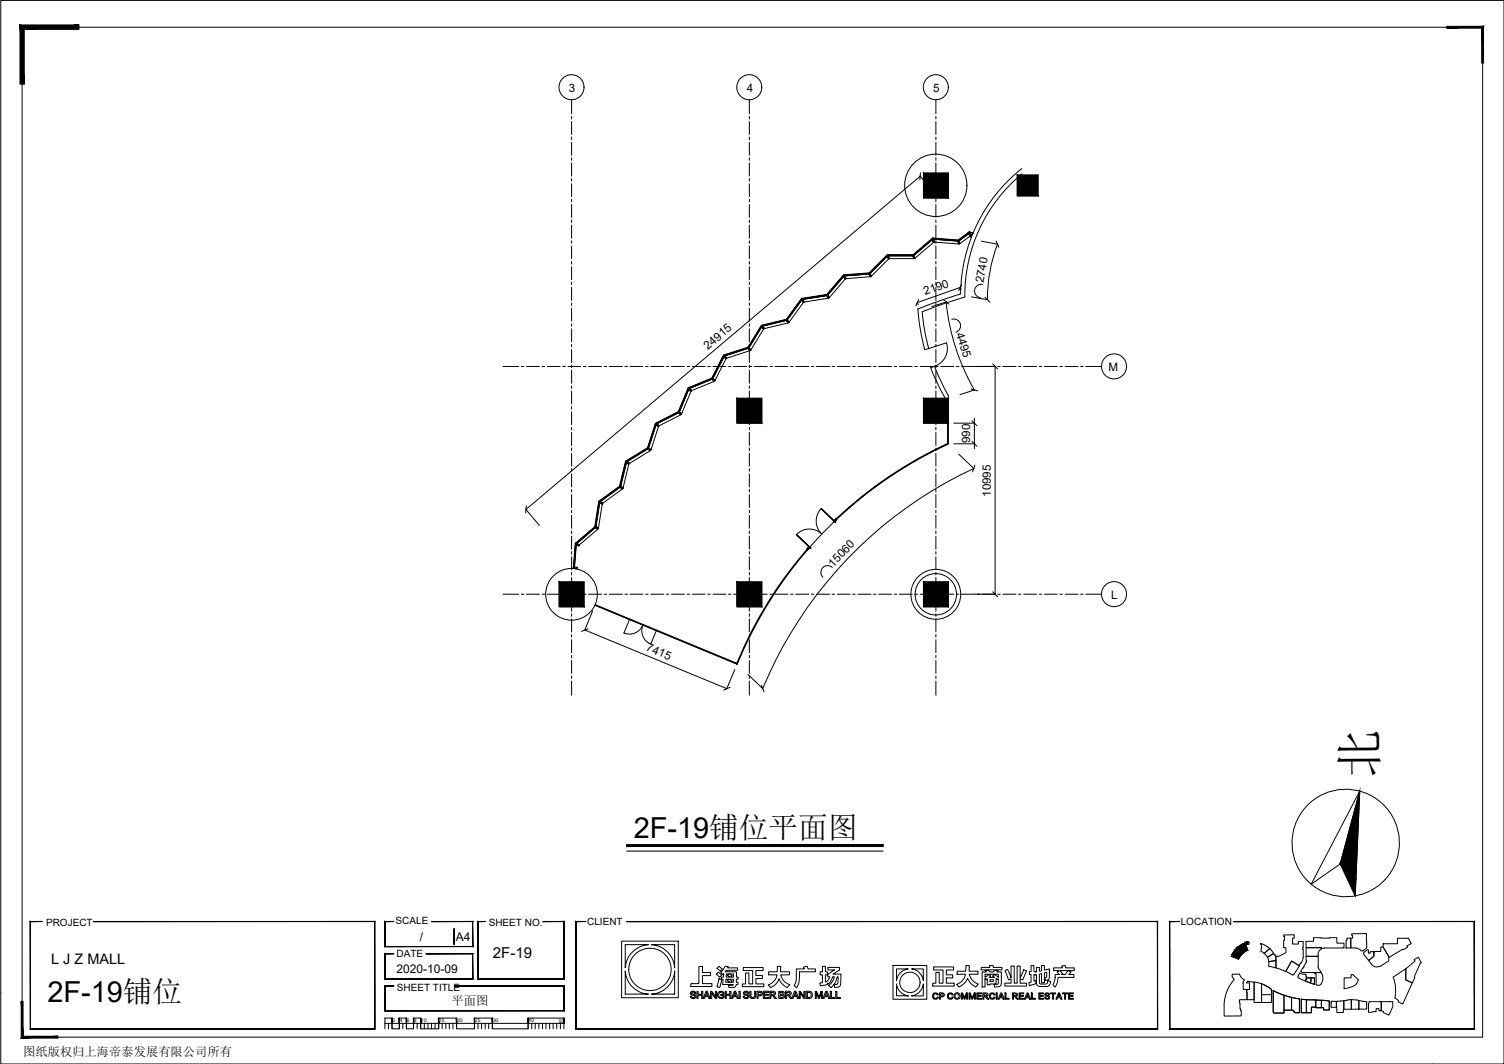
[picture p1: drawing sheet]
<svg xmlns="http://www.w3.org/2000/svg" width="420mm" height="297mm" viewBox="0 0 420 297" stroke-linecap="round" stroke-linejoin="round" font-family="sans-serif">
<defs><g id="words">
<text font-size="13.7" x="384.7" y="217.1" transform="rotate(-90 384.7 217.1)">北</text>
<g font-size="8.1">
<text x="177" y="234">2F-19铺位平面图</text>
<text x="13.3" y="279.8">2F-19铺位</text>
</g>
<text font-size="4.2" x="137.7" y="267.3">2F-19</text>
<text font-size="4" x="14.3" y="269.1">L J Z MALL</text>
<g font-size="3.4">
<text x="117.3" y="262.7">/</text>
<text x="127.3" y="262.7">A4</text>
<text x="110.8" y="271.6">2020-10-09</text>
<text x="126.2" y="280.7">平面图</text>
<text x="6.5" y="294.8">图纸版权归上海帝泰发展有限公司所有</text>
</g>
<g font-size="3.2">
<text x="158.9" y="25.6">3</text>
<text x="208.7" y="25.6">4</text>
<text x="260.6" y="25.6">5</text>
<text x="258.5" y="82.4" transform="rotate(-19 258.5 82.4)">2190</text>
<text x="274.7" y="79.1" transform="rotate(-80 274.7 79.1)">2740</text>
<text x="267" y="93.2" transform="rotate(72 267 93.2)">4495</text>
<text x="197.8" y="97.7" transform="rotate(-40 197.8 97.7)">24915</text>
<text x="309.7" y="103.5">M</text>
<text x="271" y="123.7" transform="rotate(-90 271 123.7)">990</text>
<text x="276.8" y="138.7" transform="rotate(-90 276.8 138.7)">10995</text>
<text x="232.7" y="158.5" transform="rotate(-46 232.7 158.5)">15060</text>
<text x="310.4" y="167.2">L</text>
<text x="180.3" y="181.6" transform="rotate(22 180.3 181.6)">7415</text>
</g>
<g font-size="2.8">
<text x="12.9" y="258.6">PROJECT</text>
<text x="110.5" y="258.1">SCALE</text>
<text x="136.5" y="258.4">SHEET NO.</text>
<text x="164" y="258.3">CLIENT</text>
<text x="329.9" y="258.3">LOCATION</text>
<text x="110.8" y="267.3">DATE</text>
<text x="110.9" y="276.6">SHEET TITLE</text>
</g>
<g font-size="1.4">
<text x="109.7" y="285.4">2</text>
<text x="111.7" y="285.4">4</text>
<text x="113.7" y="285.4">6</text>
<text x="115.7" y="285.4">8</text>
<text x="117.7" y="285.4">10</text>
<text x="122.7" y="285.4">15</text>
<text x="127.7" y="285.4">20</text>
<text x="132.7" y="285.4">25</text>
<text x="137.7" y="285.4">30</text>
<text x="147.7" y="285.4">40</text>
<text x="156.1" y="285.5">50</text>
</g>
</g></defs>
<!-- layer: HS-CURVE-PAVE-JNT -->
<g fill="none" stroke="#000" stroke-width=".28">
<path d="M258 48.3h6.9v7h-6.9zM284.2 48.9h5.8v5.8h-5.8zM285.4 47.1a45.1 45.1 0 0 0-17 34.9M285.5 48.6a44 44 0 0 0-16 34.3l-6 1.9-5.9 2.2 .7 5.2 1.1 5.1M267.5 67.3h.4l.2 .7-.1 .1zM267.7 67.1l.1 .2M267.7 67.1l2.9-2-2.8 2.1M267.8 67.1l-.1 .1M267.8 67.3l2.8-2.1zM270.4 65l.2 .2M270.4 65l-2.7 2M270.5 65.1h.1"/>
<path d="M270.5 65.1l-2.8 2M270.6 65.1v.2M270.6 65v.3M270.6 65.3l-2.8 1.8M270.6 65.3l.3-.2 .5 .6-.3 .2zM270.6 65.3l.5 .6M270.7 65l.7 .7M270.7 64.8l-.3 .2M270.7 64.8l.1 .1M270.7 64.8l-.2 .3M270.8 65h.1M270.8 65l.2-.2 .8 .3"/>
<path d="M270.8 64.9h.1M270.8 64.9l-.3 .2M271.1 65.9l-3 2.1M271.1 65.9l.2 .3M271.3 66.2l.1 .1M271.4 65.7h.1M271.4 66.2h.1M271.4 65.7l-.3 .2M271.4 65.7l-.3 .2 .2 .3M271.4 66.1h.1M271.4 66.1l-.1 .1M271.7 65.3h.1"/>
<path d="M271.7 65.1h.1M271.8 65.2h.1M271.8 65.1l-.1 .2M268.4 82l-12 4.3 .8 6.2 1.1 5.1M205.9 111.2h6.9v6.9h-6.9zM258 111.2h6.9v6.9h-6.9zM260 102.6l1.8 4.4 2.3 4.2M261.1 102.2l1.5 3.7 2.3 4.4v.9M264.7 118.1v5.7a115.9 115.9 0 0 0-31.2 21.1M264.8 118.1v5.8a116.4 116.4 0 0 0-31.2 21.1l-.1-.1M264.9 118.1v5.8a115.9 115.9 0 0 0-58.9 61.5l-39.8-16.4M160.1 158.6l.1 .1"/>
<path d="M160.1 158.6h.1M160.2 158.3l-.1 .3M160.2 158.3h.1M160.2 158.6v.1M160.3 158.3l-.1 .4M160.3 158.3l-.1 .3M160.3 158.7l.7 .1M160.3 158.7h.1M160.3 158.4h.1M160.4 158.3h.1M160.4 158.6h.1M160.4 158.7h-.1"/>
<path d="M160.4 158.6v.1M160.4 158.7h.6M160.8 151.7v.1M160.8 152h.2M160.8 151.8h.1M160.9 151.8h.1M160.9 151.8l5.4-4.6-5.3 4.6M160.9 151.9l-.5 6.5M160.9 151.8l-.6 6.6M161 152.1h.1M161 151.9l.2-.1 .7 .3-.2 .3zM161 151.7v.1"/>
<path d="M161 152l-.5 6.4h-.2M161 151.9l.2-.1 .7 .3-.2 .3-.7-.4zM161 151.8h.1M161 158.7v.1M161.2 151.7h.1M161.2 158.7v.1M161.2 158.4v.3h-.8M161.2 158.4l-.7-.1v.4h.7M161.2 158.4v.3M166.2 147.1l-5.5 4.6-.5 6.6M166.2 147.2v.1M166.2 147.1l-5.4 4.7-.5 6.6"/>
<path d="M166.3 147.3h.1M166.3 147.2l-5.4 4.6M166.3 147.3l-5.1 4.5M166.4 147.3l-5.4 4.5M167 147.7l-5.1 4.4M222.5 149.2l4 3.9M222.5 149.2l4 3.8-.1 .1-3.9-3.8zM225.6 153l.2 .2M225.6 153.1a117 117 0 0 0-19.8 32.1l-39.5-16.4M225.6 153.1l.1 .1a117.3 117.3 0 0 0-19.8 32.2l-39.7-16.5M225.6 153l-.2 .3 .2-.2M225.7 152.9l.2 .2-.3 .4 .2-.4z"/>
<path d="M226 152.6l.2 .2M226.2 152.6l-.2 .2M226.5 153l-.4 .2-.3-.1M229.4 142a5 5 0 0 0 .2 7.1 5 5 0 0 0-7 .1M229.5 142l3.9 3.8M233 145.4l.2 .2M233.2 145.4l-.2 .2M233.3 144.9l.3 .2M233.3 145v.1l.2 .1 .3-.3-.3 .2M233.3 145l.2 .1M233.4 145.1l.1 .4-.1 .3M233.5 144.9v.2"/>
<path d="M233.6 144.7h.1M233.6 144.7l-.3 .3M233.6 144.7l-.1 .2M156.2 162.5h7v6.9h-7zM205.9 162.5h6.9v6.9h-6.9zM258 162.5h6.9v6.9h-6.9zM205.7 185.4h.1M205.9 185.4h.1M206 185.4h.1M206 185.2h.1"/>
<circle cx="261.4" cy="51.7" r="8.7"/>
<circle cx="267.7" cy="67.2" r=".06"/>
<circle cx="160.9" cy="151.8" r=".06"/>
<circle cx="161.1" cy="158.8" r=".06"/>
<circle cx="226.1" cy="152.7" r=".06"/>
<circle cx="233" cy="145.5" r=".06"/>
<circle cx="159.7" cy="165.9" r="7.2"/>
<circle cx="261.4" cy="165.9" r="7"/>
<circle cx="261.4" cy="165.9" r="5.8"/>
</g>
<!-- layer: L02-WAL -->
<g fill="none" stroke="#000" stroke-width=".28">
<path d="M235.7 77.2l.3-.2 .4 .8-.3 .2zM235.8 77.1h.2l.3 .7-.2 .1zM236.1 78l-4.4 5.1M242.8 76.5l.3-.1 .3 .7-.1 .1zM243.1 77.2l-6.7 .6M247.9 71.6l.3-.2 .3 .8-.3 .1zM248.2 72.3l-4.8 4.8M248.5 72.2h6.8M255 71.4l.3-.1 .3 .8-.3 .1zM255 71.4h.3l.3 .7-.2 .1h-.1zM260.5 66.9l.3-.1 .3 .8-.4 .1zM260.7 67.7l-5.1 4.4"/>
<path d="M261.1 67.6l6.7 .5M267.7 67l-7.2-.6-5.4 4.7h-7.2l-5.1 5.1-7.2 .5-4.6 5.5-7.1 1.1-4.2 5.8-7 1.7-3.7 6.1-6.9 2.2-3.3 6.5-6.6 2.7-2.7 6.6-6.4 3.3-2.2 6.8-6.1 3.8-1.7 6.9-5.8 4.2-1.1 7.2M202.4 99.4l.6 .6-.2 .2-.5-.6zM202.4 99.4l.1-.1 .6 .7-.3 .2-.5-.6zM209 97.3l.3-.2 .5 .6-.1 .2h-.2zM209 97.3l.3-.2 .5 .6-.3 .2zM209.5 97.9l-6.4 2.1M212.9 91.1h.2l.5 .6-.3 .2zM213.3 91.9l-3.5 5.8M219.7 89.5l.3-.2 .4 .6-.1 .2-.2 .1zM219.7 89.5l.3-.2 .4 .6-.3 .2zM220.1 90.2l-6.5 1.5"/>
<path d="M224.1 83.6h.2l.4 .7-.3 .2-.4-.7zM224.1 83.6h.2l.4 .7-.3 .2-.5-.7zM224.4 84.5l-4 5.4M231 82.5l.3-.1 .3 .8-.2 .1zM231.4 83.3l-6.7 1M183.3 118.4l.2-.1 .7 .6-.3 .3-.6-.6zM183.4 118.4l.8 .5-.3 .2-.6-.5zM183.9 119.2l-2 6.3M189.8 115l.5 .7-.1 .1-.6-.5zM189.8 115l.6 .5-.1 .2-.1 .1-.6-.5zM190.2 115.8l-6 3.1M192.5 108.6l.2-.1 .5 .5-.2 .3-.6-.6z"/>
<path d="M193 109.3l-2.6 6.2M198.9 105.9l.3-.3 .5 .6-.2 .3zM199.5 106.5l-6.2 2.5M202.8 100.2l-3.1 6M173.4 135.7l.7 .5-.1 .2-.1 .1-.7-.5zM173.9 136.5l-5.5 3.9M175 129l.2-.1 .7 .5-.3 .2-.6-.5zM175 129l.2-.2 .7 .6-.3 .3-.6-.6zM175.6 129.7l-1.5 6.5M181.2 125l.7 .5-.3 .3-.6-.5zM181.2 125.1l.6 .4v.2l-.2 .1-.6-.5zM181.6 125.8l-5.7 3.6"/>
<path d="M166.5 147.1l.7 .3-.2 .3-.7-.4zM166.5 147l.7 .6-.2 .1-.7-.4zM167.6 140.2l.1-.2 .7 .4-.2 .4zM167.6 140.2l.1-.2 .7 .4-.2 .3-.6-.4zM168.2 140.8l-1 6.6"/>
</g>
<!-- layer: L02-WIN -->
<g fill="none" stroke="#000" stroke-width=".28">
<path d="M235.6 77.2h.1M235.6 77l.1 .1M235.7 76.9h.1M235.7 77h.1M235.7 77.2l-4.4 5.2M235.7 76.9l-4.6 5.4M235.7 77.1h.1M235.7 76.9h-.1M235.8 76.9h.1M235.8 77l-4.6 5.5zM235.8 76.9v.1M235.9 76.9v.2"/>
<path d="M236 77h.1M242.7 76.5h.1M242.7 76.5l-6.7 .5M242.8 76.4l-7 .5M242.8 76.3l.1 .2M242.9 76.3l-.2 .1M242.9 76.3l-7.2 .6M242.9 76.4l-7.1 .6M242.9 76.3l.1 .1M243 76.3h.1M243 76.4h.1M247.8 71.6h.1"/>
<path d="M247.8 71.4h.1M247.9 71.3h.1M247.9 71.4h.1M247.9 71.5h.1M247.9 71.2h7.2M247.9 71.2l-5 5.1M247.9 71.3l-5 5M248 71.2l-.1 .1M248 71.2v.2M248 71.3h7.1M248 71.4l-5 5M248 71.4h7.1"/>
<path d="M248.1 71.4h.1M248.1 71.3v.1M248.2 71.4h.1M255 71.3v.1h-6.8M255.1 71.2v.2M255.1 71.2l.1 .1M255.2 71.4h.1M255.2 71.2h.1M260.4 66.9h.1M260.4 66.7l.1 .1M260.5 66.9l-5.2 4.4M260.5 66.6l.1 .1"/>
<path d="M260.5 66.7l-5.3 4.7M260.5 66.8h.1M260.5 66.6l-5.4 4.6M260.6 66.6l7.1 .5M260.6 66.6l-5.5 4.6M260.6 66.7l-5.5 4.6M260.6 66.6h-.1M260.6 66.6h.1M260.6 66.6l7.1 .7-7.1-.7M260.6 66.7l7.1 .6M260.7 66.7v.1M260.8 66.8l6.7 .5 .1-.1"/>
<path d="M260.9 66.8h.1M202.2 99.4l.1 .1M202.2 99.4h.1M202.2 99.3h.1M202.2 99.6h.1M202.2 99.3l-3.2 6.3M202.3 99.6l-3.2 6M202.3 99.4l-3.2 6.3M202.3 99.3l6.8-2.2-6.7 2.2M202.4 99.3v.1M202.4 99.3h.1M202.6 99.3h.1"/>
<path d="M208.9 97.1v.1M209 97.3l-6.5 2M209 97l-6.8 2.3-3.3 6.3M209 97v.1M209 97.2l-6.7 2.1M209 97l.2 .1M209.1 97.1h.1M209.2 97h-.1M212.8 91.3h.1M212.8 91l-3.7 6.1M212.8 90.9l-3.8 6.1M212.8 90.9l-.1 .1"/>
<path d="M212.8 91.1l.1 .1M212.8 91.3l-3.5 5.8M212.8 91.1l-3.7 6M212.9 90.9v.1M212.9 91.1h-.1M212.9 91.1l-3.7 6M213 90.9v.2M213.1 91h.1M219.7 89.3v.1M219.7 89.3l.1 .1-6.9 1.6M219.7 89.3l-6.8 1.6M219.8 89.2l-7 1.7"/>
<path d="M219.8 89.3l-6.9 1.7M219.8 89.2l-.1 .1M219.8 89.2l.1 .1M219.8 89.4l-6.9 1.6M219.8 89.4h.1M219.8 89.2h.1M223.9 83.6l.1 .1M223.9 83.8h.1M223.9 83.5h.1M223.9 83.6h.1M223.9 83.8l-3.9 5.5M223.9 83.5l-4.1 5.7"/>
<path d="M224 83.6l-4.2 5.8M224 83.4l-.1 .1M224 83.5h.1M224 83.6l-4.1 5.8M224.2 83.5v.1M224.3 83.6h.1M230.9 82.4l.1 .1M230.9 82.5h.1M231 82.5l-6.7 1.1M231 82.4l-7 1.1M231 82.3l.1 .2M231.1 82.3l-7.2 1.1-4.1 5.8"/>
<path d="M231.1 82.3h-.1M231.1 82.3l.1 .2M231.1 82.5l-7 1M231.1 82.5l-7 1.1M231.1 82.5h.1M231.1 82.3h.1M231.2 82.3l.1 .1M183.2 118.3h.1M183.2 118.5h.1M183.2 118.3l-2.2 6.8M183.2 118.2v.1M183.2 118.4h.1"/>
<path d="M183.3 118.6h.1M183.3 118.3l6.3-3.3zM183.3 118.4l-2.2 6.7M183.3 118.3h.1M183.3 118.6l-2.1 6.4M183.3 118.4l-2.2 6.8M183.4 118.2v.1M183.4 118.3h.1M183.5 118.3h.1M189.5 115.1l.1 .1-6.1 3.1M189.6 115l-6.4 3.3M189.6 115v.1"/>
<path d="M189.6 115h-.1M189.7 115.2h.1M189.7 114.9h.1M189.7 115.1l-6.4 3.2M189.7 115l.1 .1M192.3 108.6h.1M192.3 108.4h.1M192.3 108.5l-2.6 6.6M192.3 108.4l-2.7 6.6M192.4 108.4h-.1M192.4 108.7h.1M192.4 108.4l-2.7 6.6"/>
<path d="M192.4 108.6h.1M192.4 108.5l-2.7 6.6M192.4 108.4l.1 .1M192.5 108.5h.1M192.5 108.4h.1M192.7 108.4h.1M198.9 105.7l-6.2 2.7M198.9 105.6l.2 .1M198.9 105.7l-6.5 2.7M198.9 105.6l-6.6 2.8M198.9 105.6l.1 .2M199 105.8l-6.5 2.7"/>
<path d="M199 105.8l-6.6 2.6M199.1 105.6h.1M167.4 140v.1M167.6 139.9v.1M167.7 140h.1M173.1 135.9l-5.4 4.1M173.2 135.8h-.1M173.2 135.8l-5.8 4.2M173.3 135.7l-.1 .1M173.3 135.9h.1M173.3 135.9l-5.8 4.1M173.3 136h.1"/>
<path d="M173.4 135.8h.1M174.9 128.9h.1M174.9 128.9l-1.6 6.9M174.9 129v.1M174.9 128.9l-1.7 6.9M174.9 128.8v.1M175 129.2h.1M175 129.1l-1.7 6.7M175 129.1l-1.6 6.6M175 128.8h.1M175.1 128.9h.1M175.2 128.8h.1"/>
<path d="M180.9 125.2l.1 .1M181 125.1h-.1M181 125.2l-6.1 3.6M181 125.1l-6.2 3.7-1.6 7M181 125.3l-5.8 3.5M181 125.1v.1M181 125.1h.1M181.1 125.3h.1M181.1 125.2l-6.1 3.7v-.1M181.1 125h.1M181.1 125.1v.1M181.1 125.1h.1"/>
<path d="M181.2 125h.1M166.3 147.1h-.1M167.4 140.1h.1M167.4 140.2h.1M167.4 140l-1.2 7.1M167.4 140.1l-1.1 7M167.5 140.4h.1M167.5 140.2h.1M167.5 140.2l-1 6.9M167.6 140.3l-1.1 6.7h-.2M167.6 140.1h.1"/>
<circle cx="235.7" cy="77" r=".06"/>
<circle cx="242.9" cy="76.4" r=".06"/>
<circle cx="248" cy="71.3" r=".06"/>
<circle cx="255.1" cy="71.3" r=".06"/>
<circle cx="260.6" cy="66.7" r=".06"/>
<circle cx="202.2" cy="99.3" r=".06"/>
<circle cx="209.1" cy="97.1" r=".06"/>
<circle cx="212.8" cy="91" r=".06"/>
<circle cx="219.8" cy="89.3" r=".06"/>
<circle cx="224" cy="83.5" r=".06"/>
<circle cx="231.1" cy="82.4" r=".06"/>
<circle cx="183.2" cy="118.3" r=".06"/>
<circle cx="189.6" cy="115" r=".06"/>
<circle cx="192.4" cy="108.5" r=".06"/>
<circle cx="199" cy="105.7" r=".06"/>
<circle cx="173.2" cy="135.8" r=".06"/>
<circle cx="174.9" cy="128.9" r=".06"/>
<circle cx="181" cy="125.1" r=".06"/>
<circle cx="166.3" cy="147.1" r=".06"/>
<circle cx="167.4" cy="140" r=".06"/>
</g>
<!-- layer: WALL -->
<g fill="#000" stroke="#000" stroke-width=".28">
<path d="M258 48.3l6.9 7v-7zM258 48.3l6.9 7h-6.9z"/>
<path d="M284.2 48.9l5.8 5.8v-5.8zM284.2 48.9l5.8 5.8h-5.8z"/>
<path d="M205.9 111.2l6.9 6.9v-6.9zM205.9 111.2l6.9 6.9h-6.9z"/>
<path d="M258 111.2l6.9 6.9v-6.9zM258 111.2l6.9 6.9h-6.9z"/>
<path d="M156.2 162.5l7 6.9v-6.9zM156.2 162.5l7 6.9h-7z"/>
<path d="M205.9 162.5l6.9 6.9v-6.9zM205.9 162.5l6.9 6.9h-6.9z"/>
<path d="M258 162.5l6.9 6.9v-6.9zM258 162.5l6.9 6.9h-6.9z"/>
</g>
<path d="M258.4 97.6l6-1.9a5.2 5.2 0 0 1-3.3 6.6l-1.1 .4" fill="none" stroke="#000" stroke-width=".28"/>
<path d="M175.9 172.8l-1.6 3.9M183.4 175.9l-1.6 3.9a4.1 4.1 0 0 1-2.2-5.3 4 4 0 0 1-5.3 2.2" fill="none" stroke="#000" stroke-width=".28"/>
<!-- layer: DIM -->
<g fill="none" stroke="#000" stroke-width=".28">
<path d="M257 49.1l3.8 4.5M257.1 49.2l-110.2 93M274.2 67.3l4.6 .9M274.5 79.4a1.88 1.88 0 0 0-2.2 1.5 1.88 1.88 0 0 0 1.5 2.2M278.7 68.1a43.7 43.7 0 0 0-2.9 15.6M256.2 84.4l.3 .7M264.3 84.3a61.8 61.8 0 0 0 7.9 24.6M264.5 84.3l-4.2 1.3M265.9 89.1a1.88 1.88 0 0 1 2.4 1.3 1.88 1.88 0 0 1-1.3 2.3M268.2 80.2l.2 .7M268.2 80.2l-12 4.3M271.4 82.9l4.6 .8"/>
<path d="M266.4 118.1h5.9M272.2 116.8v8.5M272.2 102.3h5.9M272.3 108.8l-4.1 1.4M278 102.3v63.6M266.4 123.9h5.9M267.8 126.8l4.3 4.1M272 130.8a117.4 117.4 0 0 0-58.9 61.4M146.9 142.1l3.8 4.6M232.5 158.4a1.88 1.88 0 0 0-2.7 .1 1.88 1.88 0 0 0 .1 2.6M163.4 175.9l39.7 16.4M165.6 170.5l-2.3 5.5"/>
<path d="M272.2 165.9h5.9M205.3 186.9l-2.3 5.4M208.9 188.2l4.2 4.1"/>
<circle cx="159.7" cy="24.3" r="3.5"/>
<circle cx="209.3" cy="24.3" r="3.5"/>
<circle cx="261.4" cy="24.3" r="3.5"/>
<circle cx="311.2" cy="102.3" r="3.5"/>
<circle cx="311.2" cy="165.9" r="3.5"/>
</g>
<!-- layer: 0 -->
<g fill="none" stroke="#000" stroke-width=".28">
<path d="M.2 .1h420v296.9h-420zM6.2 7.6h408v281.9h-408zM257.1 48.2l-.1 2M268.6 79.4l-.8 1.7M278.3 67.3l.8 1.7M256.7 83.6l-.9 1.8M263.6 83.7l1.5 1.2M275.2 83l1.3 1.4M271.3 108.6l1.9 .5M271.5 117.5l1.4 1.4M277.3 101.6l1.4 1.4M271.5 123.2l1.4 1.4"/>
<path d="M272.4 129.9l-.7 1.8M147 141.3l-.1 1.9M164.3 175.5l-1.8 .8M277.3 165.2l1.4 1.4M204 191.9l-1.9 .7M212.7 191.3l.7 1.9M175 237.6h71.7M379.9 220.8l-5.5 20.4-8.1 5.6zM379.9 220.8l-1.3 29.3M107.5 285.7h50v1.5M108.5 285.7v1.5M109.5 285.7v1.5"/>
<path d="M111.5 285.7v1.5M112.5 285.7v1.5M113.5 285.7v1.5M115.5 285.7v1.5M116.5 285.7v1.5M117.5 285.7v1.5M118.5 285.7v1.5M119.5 285.7v1.5M120.5 285.7v1.5M121.5 285.7v1.5M122.6 285.7v1.5M123.5 285.7v1.5"/>
<path d="M124.5 285.7v1.5M125.5 285.7v1.5M126.5 285.7v1.5M127.6 285.7v1.5M132.5 285.7v1.5M133.5 285.7v1.5M134.5 285.7v1.5M135.6 285.7v1.5M136.5 285.7v1.5M137.5 285.7v1.5M147.5 285.7v1.5M148.5 285.7v1.5"/>
<path d="M149.5 285.7v1.5M150.5 285.7v1.5M151.6 285.7v1.5M152.5 285.7v1.5M153.5 285.7v1.5M154.5 285.7v1.5M155.5 285.7v1.5M156.5 285.7v1.5M157.5 284.2h-10v3h-10v-3h-5v3h-4.9v-3h-5v3h-5.1v-3h-2v3h-2v-3h-2v3h-2v-3h-2v3"/>
<circle cx="375.9" cy="235.3" r="15"/>
</g>
<g fill="none" stroke="#000" stroke-width=".28">
<path d="M159.7 27.8v4M159.7 32.5v.7M159.7 33.9v3.6M159.7 38.3v.7M159.7 39.7v3.6M209.3 27.8v4M209.3 32.5v.7M209.3 33.9v3.6M209.3 38.3v.7M209.3 39.7v3.6M261.5 27.8v4M261.5 32.5v.7"/>
<path d="M261.5 33.9v3.6M261.5 38.3v.7M261.5 39.7v3.6M159.7 44.1v.7M159.7 45.5v3.6M159.7 49.9v.7M159.7 51.3v3.6M159.7 55.6v.8M159.7 57.1v3.6M209.3 44.1v.7M209.3 45.5v3.6M209.3 49.9v.7"/>
<path d="M209.3 51.3v3.6M209.3 55.6v.8M209.3 57.1v3.6M261.5 44.1v.7M261.5 45.5v3.6M261.5 49.9v.7M261.5 51.3v3.6M261.5 55.6v.8M261.5 57.1v3.6M159.7 61.4v.7M159.7 62.9v3.6M159.7 67.2v.7"/>
<path d="M159.7 68.7v3.5M159.7 73v.7M159.7 74.5v3.5M159.7 78.8v.7M209.3 61.4v.7M209.3 62.9v3.6M209.3 67.2v.7M209.3 68.7v3.5M209.3 73v.7M209.3 74.5v3.5M209.3 78.8v.7M261.5 61.4v.7"/>
<path d="M261.5 62.9v3.6M261.5 67.2v.7M261.5 68.7v3.5M261.5 73v.7M261.5 74.5v3.5M261.5 78.8v.7M159.7 80.2v3.6M159.7 84.6v.7M159.7 86v3.6M159.7 90.4v.7M159.7 91.8v3.6M159.7 96.1v.7"/>
<path d="M159.7 97.6v3.6M209.3 80.2v3.6M209.3 84.6v.7M209.3 86v3.6M209.3 90.4v.7M209.3 91.8v3.6M209.3 96.1v.7M209.3 97.6v3.6M261.5 80.2v3.6M261.5 84.6v.7M261.5 86v3.6M261.5 90.4v.7"/>
<path d="M261.5 91.8v3.6M261.5 96.1v.7M261.5 97.6v3.6M140.5 102.3h4.4M145.6 102.3h.7M147.1 102.3h3.6M151.4 102.3h.7M152.9 102.3h3.6M157.2 102.3h.7M158.7 102.3h3.6M159.7 101.9v.7M159.7 103.4v3.6"/>
<path d="M159.7 107.7v.7M159.7 109.2v3.6M159.7 113.5v.7M159.7 115v3.6M159.7 119.3v.7M163 102.3h.7M164.4 102.3h3.7M168.8 102.3h.7M170.2 102.3h3.7M174.6 102.3h.7M176 102.3h3.6M180.3 102.3h.8"/>
<path d="M181.8 102.3h3.6M186.1 102.3h.8M187.6 102.3h3.6M191.9 102.3h.8M193.4 102.3h3.6M197.7 102.3h.8M199.2 102.3h3.6M203.5 102.3h.7M204.9 102.3h3.7M209.3 102.3h.7M209.3 101.9v.7M209.3 103.4v3.6"/>
<path d="M209.3 107.7v.7M209.3 109.2v3.6M209.3 113.5v.7M209.3 115v3.6M209.3 119.3v.7M210.7 102.3h3.6M215.1 102.3h.7M216.5 102.3h3.6M220.9 102.3h.7M222.3 102.3h3.6M226.7 102.3h.7M228.1 102.3h3.6"/>
<path d="M232.5 102.3h.7M233.9 102.3h3.6M238.2 102.3h.7M239.7 102.3h3.6M244 102.3h.7M245.4 102.3h3.7M249.8 102.3h.7M251.2 102.3h3.6M255.6 102.3h.7M257 102.3h3.6M261.4 102.3h.7M261.5 101.9v.7"/>
<path d="M261.5 103.4v3.6M261.5 107.7v.7M261.5 109.2v3.6M261.5 113.5v.7M261.5 115v3.6M261.5 119.3v.7M262.8 102.3h3.6M267.2 102.3h.7M268.6 102.3h3.6M273 102.3h.7M274.4 102.3h3.6M278.7 102.3h.7"/>
<path d="M280.2 102.3h3.6M284.5 102.3h.7M286 102.3h3.6M290.3 102.3h.7M291.8 102.3h3.6M296.1 102.3h.7M297.6 102.3h3.6M301.9 102.3h.7M303.3 102.3h4.5M159.7 120.7v3.7M159.7 125.1v.7M159.7 126.5v3.6"/>
<path d="M159.7 130.8v.8M159.7 132.3v3.6M159.7 136.6v.8M159.7 138.1v3.6M209.3 120.7v3.7M209.3 125.1v.7M209.3 126.5v3.6M209.3 130.8v.8M209.3 132.3v3.6M209.3 136.6v.8M209.3 138.1v3.6M261.5 120.7v3.7"/>
<path d="M261.5 125.1v.7M261.5 126.5v3.6M261.5 130.8v.8M261.5 132.3v3.6M261.5 136.6v.8M261.5 138.1v3.6M159.7 142.4v.8M159.7 143.9v3.6M159.7 148.2v.8M159.7 149.7v3.6M159.7 154v.7M159.7 155.4v3.7"/>
<path d="M159.7 159.8v.7M209.3 142.4v.8M209.3 143.9v3.6M209.3 148.2v.8M209.3 149.7v3.6M209.3 154v.7M209.3 155.4v3.7M209.3 159.8v.7M261.5 142.4v.8M261.5 143.9v3.6M261.5 148.2v.8M261.5 149.7v3.6"/>
<path d="M261.5 154v.7M261.5 155.4v3.7M261.5 159.8v.7M140.5 165.9h4.4M145.6 165.9h.7M147.1 165.9h3.6M151.4 165.9h.7M152.9 165.9h3.6M157.2 165.9h.7M158.7 165.9h3.6M159.7 161.2v3.6M159.7 165.6v.7"/>
<path d="M159.7 167v3.6M159.7 171.4v.7M159.7 172.8v3.6M159.7 177.2v.7M159.7 178.6v3.6M163 165.9h.7M164.4 165.9h3.7M168.8 165.9h.7M170.2 165.9h3.7M174.6 165.9h.7M176 165.9h3.6M180.3 165.9h.8"/>
<path d="M181.8 165.9h3.6M186.1 165.9h.8M187.6 165.9h3.6M191.9 165.9h.8M193.4 165.9h3.6M197.7 165.9h.8M199.2 165.9h3.6M203.5 165.9h.7M204.9 165.9h3.7M209.3 165.9h.7M209.3 161.2v3.6M209.3 165.6v.7"/>
<path d="M209.3 167v3.6M209.3 171.4v.7M209.3 172.8v3.6M209.3 177.2v.7M209.3 178.6v3.6M210.7 165.9h3.6M215.1 165.9h.7M216.5 165.9h3.6M220.9 165.9h.7M222.3 165.9h3.6M226.7 165.9h.7M228.1 165.9h3.6"/>
<path d="M232.5 165.9h.7M233.9 165.9h3.6M238.2 165.9h.7M239.7 165.9h3.6M244 165.9h.7M245.4 165.9h3.7M249.8 165.9h.7M251.2 165.9h3.6M255.6 165.9h.7M257 165.9h3.6M261.4 165.9h.7M261.5 161.2v3.6"/>
<path d="M261.5 165.6v.7M261.5 167v3.6M261.5 171.4v.7M261.5 172.8v3.6M261.5 177.2v.7M261.5 178.6v3.6M262.8 165.9h3.6M267.2 165.9h.7M268.6 165.9h3.6M273 165.9h.7M274.4 165.9h3.6M278.7 165.9h.7"/>
<path d="M280.2 165.9h3.6M284.5 165.9h.7M286 165.9h3.6M290.3 165.9h.7M291.8 165.9h3.6M296.1 165.9h.7M297.6 165.9h3.6M301.9 165.9h.7M303.3 165.9h4.5M159.7 183v.7M159.7 184.4v3.6M159.7 188.7v.7"/>
<path d="M159.7 190.1v4M209.3 183v.7M209.3 184.4v3.6M209.3 188.7v.7M209.3 190.1v4M261.5 183v.7M261.5 184.4v3.6M261.5 188.7v.7M261.5 190.1v4"/>
</g>
<!-- layer: 0 -->
<g fill="#000" stroke="#000" stroke-width=".28">
<path d="M344.2 267h2.2zM347.5 263.4h1.1zM347.7 263.2h.3z"/>
<path d="M413.9 7.9v9.7h.5zM413.9 7.9l.5-.5v10.2zM404.2 7.9h9.7l.5-.5zM404.2 7.4h10.2l-10.2 .5z"/>
<path d="M5.6 7v16.5h1.2zM5.6 7l1.2 1.2v15.3zM5.6 7l1.2 1.2 15.3-1.2zM6.8 8.2l15.3-1.2v1.2z"/>
<path d="M175 235.8v.5l71.7-.5zM175 236.3l71.7-.5v.5z"/>
<path d="M379.9 220.8l-1.1 24.5-4.4-4.1zM374.4 241.2l4.2 8.9 .2-4.8z"/>
<path d="M26.1 257.2h78.6zM26.1 257.3l78.6-.1zM104.7 257.2v30.1zM104.6 257.3l.1 30zM8.5 287.3h96.2zM8.5 287.3l96.1-.1zM8.5 257.2v30.1zM8.5 257.2v30zM8.5 257.2h3.4zM8.5 257.3l3.4-.1z"/>
<path d="M120.6 257.2h11.5zM120.6 257.3l11.5-.1zM132 257.3l.1 7zM132 257.3l.1 7zM107.5 264.3h24.6zM107.5 264.3l24.5-.1zM107.5 257.2v7.1zM107.5 257.2l.1 7zM107.5 257.2h2.5zM107.6 257.3l2.4-.1z"/>
<path d="M126.9 259.3v4.4zM126.9 259.3v4.4z"/>
<path d="M151.7 257.2h5.9zM151.7 257.3l5.9-.1zM157.6 257.2v16.1zM157.5 257.3l.1 16zM133.5 273.3h24.1zM133.5 273.3l24-.1zM133.5 257.2v16.1zM133.5 257.2l.1 16zM133.5 257.2h2.1zM133.6 257.3l2-.1z"/>
<path d="M175 257.2h148.4zM175 257.3l148.4-.1zM323.4 257.2v30.1zM323.3 257.3l.1 30zM160.9 287.3h162.5zM160.9 287.3l162.4-.1zM160.9 257.2v30.1zM160.9 257.2l.1 30zM160.9 257.2h2.7zM161 257.3l2.6-.1z"/>
<path d="M344.6 257.2h67.3zM344.6 257.3l67.3-.1zM411.9 257.2v30.1zM411.9 257.3v30zM326.7 287.3h85.2zM326.7 287.3l85.2-.1zM326.7 257.2v30.1zM326.7 257.2l.1 30zM326.7 257.2h2.8zM326.8 257.3l2.7-.1z"/>
<path d="M5.9 279.6l.5 9.7v-9.7zM5.9 279.6l.5 9.7-.5 .5zM6.4 289.3l-.5 .5 10.3-.5zM5.9 289.8l10.3-.5v.5z"/>
<path d="M119 266.2h13.1zM119 266.3l13.1-.1zM132 266.3l.1 7zM132 266.3l.1 7zM107.5 273.3h24.6zM107.5 273.3l24.5-.1zM107.5 266.2v7.1zM107.5 266.2l.1 7zM107.5 266.2h2.5zM107.6 266.3l2.4-.1z"/>
<path d="M127 275.2h30.6zM127 275.3l30.6-.1zM157.6 275.2v7zM157.5 275.3l.1 6.9zM107.5 282.2h50.1zM107.5 282.2l50-.1zM107.5 275.2v7zM107.5 275.2l.1 6.9zM107.5 275.2h2.5zM107.6 275.3l2.4-.1z"/>
<path d="M344.2 267l2.2 .1zM344.4 267.1h2l-.4 .7z"/>
<path d="M344.2 266.7l2.2 .3 .3-.3zM344.2 266.7l2.2 .3h-2.2zM344.2 267h2.2zM344.2 267h2.2z"/>
<path d="M344.2 266.4l2.5 .3 .2-.3zM344.2 266.4l2.5 .3h-2.5zM344.2 266.7h2.5zM344.2 266.7h2.5z"/>
<path d="M344.3 266.3h2.7zM344.3 266.3l2.6 .1h-2.7z"/>
<path d="M344.4 266.3h2.6zM344.3 266.3h2.7z"/>
<path d="M344.5 266l2.5 .3 .4-.3zM344.5 266l2.5 .3h-2.6z"/>
<path d="M344.7 265.8l2.7 .2 .2-.2zM344.5 266l.2-.2 2.7 .2z"/>
<path d="M344.7 265.8h2.9zM344.7 265.8h2.9z"/>
<path d="M344.8 265.5l2.8 .3 .4-.3zM344.8 265.5l2.8 .3h-2.9z"/>
<path d="M346.7 263.8l1.4 .1zM346.7 263.8l1.4 .1h-1.5z"/>
<path d="M346.6 263.9l1.5 .1zM346.3 264h1.8z"/>
<path d="M346.3 264l1.8 .1v-.1zM346.3 264l1.8 .1h-1.9z"/>
<path d="M346.2 264.1l1.9 .1zM346.2 264.1l1.9 .1z"/>
<path d="M346.2 264.2l2 .1zM345.9 264.3h2.3z"/>
<path d="M345.9 264.3l2.3 .2v-.2zM345.9 264.3l2.3 .2h-2.4z"/>
<path d="M345.8 264.5l2.5 .1zM345.8 264.5l2.5 .1z"/>
<path d="M348.2 263h.3zM348.2 263h.3z"/>
<path d="M345.7 264.6l2.6 .1zM345.5 264.7h2.8z"/>
<path d="M345 265.4h3.3zM344.8 265.5h3.2z"/>
<path d="M345.5 264.7l2.9 .1zM345.5 264.7l2.9 .1z"/>
<path d="M346.8 263.7h1.6zM346.8 263.7l1.3 .1h-1.4z"/>
<path d="M345.4 264.8l3 .2v-.2zM345.4 264.8l3 .2h-3z"/>
<path d="M345.4 265l3 .1zM345.1 265.1h3.3z"/>
<path d="M345.1 265.1l3.3 .2v-.2zM345.1 265.1l3.3 .2h-3.3z"/>
<path d="M345.1 265.3h3.3zM345.1 265.3l3.2 .1z"/>
<path d="M347 263.6h1.5zM347 263.6h1.6z"/>
<path d="M347 263.6h1.5zM346.8 263.7h1.6z"/>
<path d="M347.6 263.3l1 .1zM347.5 263.4h1.1zM347.2 263.4h1.4z"/>
<path d="M347.2 263.4l1.4 .2v-.2zM347.2 263.4l1.4 .2h-1.6z"/>
<path d="M347.7 263.2h.9zM347.7 263.2l.9 .1h-1z"/>
<path d="M348.2 263l.4 .2 .1-.2zM348 263.2l.2-.2 .4 .2zM348 263.2h.6zM348 263.2h.6z"/>
<path d="M109.5 284.2l.1 1.5zM109.5 284.2l.1 1.5z"/>
<path d="M111.5 284.2l.1 1.5zM111.5 284.2l.1 1.5z"/>
<path d="M113.5 284.2l.1 1.5zM113.5 284.2l.1 1.5z"/>
<path d="M115.5 284.2l.1 1.5zM115.5 284.2l.1 1.5z"/>
<path d="M117.5 284.2l.1 1.5zM117.5 284.2l.1 1.5z"/>
<path d="M122.5 284.2l.1 1.5zM122.5 284.2l.1 1.5z"/>
<path d="M127.5 284.2l.1 1.5zM127.5 284.2l.1 1.5z"/>
<path d="M132.5 284.2l.1 1.5zM132.5 284.2l.1 1.5z"/>
<path d="M137.5 284.2l.1 1.5zM137.5 284.2l.1 1.5z"/>
<path d="M147.5 284.2l.1 1.5zM147.5 284.2l.1 1.5z"/>
<path d="M157.5 284.2l.1 1.5zM157.5 284.2l.1 1.5z"/>
</g>
<g fill="none" stroke="#000" stroke-width=".28">
<path d="M347.6 273.5l-.7-.5-.6-1h-2.1v.7l.3 .4a.59 .59 0 0 1-.2 1l-1.3 2-.8 2.5-.2 1.4v3.7l4.8-.1v-1.5h-.3l-.1-.5-.1-2.5h2.1l-.1-2.9h-1l-.1-1.9 .4-.7M348 263.8l.4 1M348.4 265.3l-1.4 1-1 1.4M348.4 264.8v.5M348.5 263.6l.1-.6a5.6 5.6 0 0 0-4.2 3.3 .53 .53 0 0 0 0 .8l1.6 .7M348.6 273.9l1.7 .3 .1 4.9h-2l-.1-2.8h.8v-1.9h-.9zM348.6 263.6l-.5 .2M350.3 274.2l2.1 .4M350.4 274.2v5.7h2v-5.3M352.1 263.4l.3 .4-.1 1.8M352.1 263.4l1.4 .5 1.3 .9M352.3 265.6l.8 .5"/>
<path d="M352.4 274.6l1.5 .7 1.3 .9-1.5-1zM352.4 274.6v3.1h2.8v-1.4v3.6h-2.8zM354 267.2l.5 1.2M354.1 267.2l1.7-1 .6 .7v1.3l-1.9 .3 1.9-.3v2l-2-.5M354.5 268.4l-.1 1.3M354.8 264.8l-1.6 1.3 .9 1.1M354.8 264.8l1 1.4-1.7 1M355.7 276.6l3 1.2M355.7 276.5l.1 6.3h2.9v-.8h2.5l.5 .7h1.3v-3.9h-.2M355.7 276.5l.1 6.3h2.9v-4.9v4.1h2.1v-3.5M355.7 276.5l3 1.3M356.4 270.2l2.8 1"/>
<path d="M358.7 277.8l2.1 .6M359.2 271.2l1.7 .9M359.2 271.2l1.6-2.9 2.2 1.3-1.5 2.4-.5 .2M360.8 278.4l1.9 .4M360.8 278.5v3.5h.4l.5 .7h1.3v-3.9h-.2M363.1 271.6l.8 .4h.9v.7h.2v.3l-.3 .9-2-1-.1-.3zM363.5 278.9l1.8 .2zM363.5 279v3.7h1.5v-3.6v3.6h1.4v-1.5h1.2v-2l-.5-.1 4.2 .4v2.5h-1.5v-.7l-3.4-.1v1.5h-2.9zM364 267.3l-.3 1.2-.8 1.1-2.1-1.3-1.6 2.9M364.1 267.3v-2.3h-.2l.2-2.2h-1.4v.8h-1.6v-1.7h.5v-.9h-3v.5h.3v.9l-.3 .2v2h.6v1.4l-1.9 1h-.9v3.2M364.9 268.6l-.7 1.2 .1 .1-1 1.3 .6 .3h5.2h-1.9v.2l.5 .2v3M364.9 268.6v-1.6h3.4v2.8"/>
<path d="M365 273h2.2v1.8l-2.5-.9zM365 273h1.2l-.2 1.4-1.3-.5zM365.3 279.1h1.8M366.2 273h1v1.8l-1.2-.4zM367.6 279.2l1.5 .1v2h-1.5zM367.7 274.9l.6 .2M368.2 269.7l.1 .6M368.3 270.3l.7 1a2.66 2.66 0 0 1-.4 3.8h-.3M369.1 279.2l2.2 .3v2.5h-1.5v-.7h-.7zM371.9 279.5l1.4 .1v1.6h-1.4zM373.7 279.6h-.4M375 264.6l.5 .1v-1.4h-2v-1.5h-6.6v1h-2.1l.1 1.8h4.2v.3v-.3h-4.2v2.4h3.4v-.4"/>
<path d="M375 264.7h-4.9a1.8 1.8 0 0 0-1.9 1.9M375.4 279.4l-1.7 .1M375.4 279.4l-.1 3.2h-1.8l-.2-3M376.3 261.9h1.1v2.8h-1.4v-2.2h.3zM376.6 279.2l-1.2 .2M377.5 279.1v2.7h2.1v-2.5l-.5-.1M377.5 279.1v2.7h-2.1v-2.4M377.5 279.1l1.6 .1M377.5 279.1l-1 .1M378.9 274.6a4.8 4.8 0 0 1-3.4 1.4M378.9 274.6l.6-1-1.5-1.5h-.6v.9h-1.9v3M379.6 279.3l2.2 .3v2.1h-2.2z"/>
<path d="M380.8 265.4l-.4 .1-1.4-.8h-1.6v-2.8h.5v-.8h-.3v-.4l4.1-.1 .1 4.1-1 .8M381.1 265.8l-.1 .6M381.1 265.8l.9-.6h.3v.9h.5v-.4h1v1.3l-1.5 1.1-1.3-1.7M382.4 279.6h3.5v2.6h-.7v-.6h-.8v.8l-2.1 .2zM383.2 269.2a1.93 1.93 0 0 0 2.5 .4M383.2 269.3l-.9-1.2 1.5-1.1v-1.4h1.9v-1.2h.7l1.5 2.6v1.3l-2.2 1.4M383.8 266.1h.1M385.9 279.6h3.2v1.4l-1.1 2.4-1.6-.7 .1-.3-.6-.2zM386.4 263.5h4v-1.6l3-.1 .9 1.6-1.3 .7 .2 .4-1.2 .7-.2-.2-3.8 2.3-1.6-2.9zM392.7 270.5v3.1l1.8 .8-2.6 5.9-1.2-.6v-.4l-1-.7M392.7 270.5l-3.5 2.3a10.3 10.3 0 0 1 .5 5.8M395.3 268.3l-.2-.4 1.1-.7 .9 1.6-.4 .2-2.2 5.4-1.8-.8v-3.1"/>
<path d="M395.3 268.3l-2.6 2.1"/>
</g>
<g fill="none" stroke="#000" stroke-width=".28">
<path d="M173.7 262.7h15.8v15.8h-15.8zM174.7 263.7h6.4a7 7 0 0 0-6.4 6.5zM174.7 271.1a6.9 6.9 0 0 0 6.4 6.4h-6.4zM182 277.5a6.8 6.8 0 0 0 6.5-6.4v6.4zM182 263.7h6.5v6.5a6.9 6.9 0 0 0-6.5-6.5zM192.9 277a.87 .87 0 0 1 1.5 .3l-.3 .1-.3-.4-.5 .1a.7 .7 0 0 0 .8 .6 .62 .62 0 0 1 .3 .8 .62 .62 0 0 1-.9 .3l-.5-.2-.2-.4 .3-.1 .2 .3 .5 .1 .3-.1-.1-.4a.91 .91 0 0 1-1.1-1zM194.7 276.8h.3v.8h1v-.8h.3v2h-.3v-.9h-1v.9h-.3zM195.2 269.8h1.1v1.7h2.2v.9h-2.2v2.2h2.6v.8h-5.9v-.8h2.2zM197.3 276.7h.3l.8 2.1h-.3l-.2-.6h-.9l-.2 .6h-.4zM197.4 277.1l.3 .9h-.6zM198.5 276.8h.1a2.47 2.47 0 0 1 1.3 1.5v-1.5h.3v2h-.3l-1.1-1.7v1.7h-.3zM200.6 271.4l1 .7-.6 .7-.8-.8z"/>
<path d="M200.8 276.9l.9-.1 .4 .2 .2 .3-.2 .1a.7 .7 0 0 0-1-.3 .7 .7 0 0 0-.1 1.1 .7 .7 0 0 0 1 0v-.3h-.6v-.2h.9v.6a1.05 1.05 0 0 1-1.6 .2 1.05 1.05 0 0 1 .1-1.6zM200.8 269.8l1 .7-.5 .7-1-.9zM200.9 273.2l.7 .3-.5 2.2-.8-.2zM202.6 269.8l.9 .1-.2 .3h2.8v.7h-2.5a.67 .67 0 0 0-1 .4h3.1v1.5h.5v.6h-.5v.8h.5v.7h-.5a1.3 1.3 0 0 1-2.1 .6l-.1-.4h1.3l.1-.2h-3l.1-1.5h-.5v-.6l.6-.1 .1-.9-.3 .3-.5-.6zM202.6 276.8h.3v.8h1v-.8h.3v2h-.3v-.9h-1v.9h-.3zM202.8 273.4h.8l-.4 .4 .7 .4h-1.2zM203 271.9h.6l-.4 .4 .7 .5h-1zM203.8 273.4h1.1v.8h-.8l.4-.3zM203.8 271.9h1.1v.9h-.8l.4-.4zM205.1 276.7h.4l.8 2.1h-.3l-.2-.6h-.9l-.2 .6h-.4zM205.3 277.1l.4 .9h-.7zM206.5 276.8h.3v2h-.3z"/>
<path d="M207.6 270.1h5.6v.9h-2v1.3h1.8v.9h-1.8v1.5h2.2v.7h-6v-.7h.9v-3.1h.9v3.1h1.1v-3.7h-2.7zM207.7 277a.87 .87 0 0 1 1.5 .3l-.3 .1-.3-.4-.5 .1a.7 .7 0 0 0 .9 .6 .63 .63 0 0 1 .2 .9 .63 .63 0 0 1-.9 .2l-.5-.2-.2-.4 .3-.1 .2 .3 .5 .1 .3-.3-.1-.2a.9 .9 0 0 1-1.1-1zM209.5 276.8h.3a1.74 1.74 0 0 0 .3 1.7 .98 .98 0 0 0 .7-1.5v-.2h.3v.6a.91 .91 0 0 1-.7 1.4 .91 .91 0 0 1-.9-1.3zM211.5 276.7a1.19 1.19 0 0 1 1.5 .8 1.15 1.15 0 0 1-1.2 .5v.8h-.3zM211.8 277.1a.66 .66 0 0 1 .9 .4l-.9 .2zM213.2 276.7h1.6v.4h-1.2v.5h1.1v.3h-1.1v.6h1.2v.3h-1.6zM214.7 271.3h2.4l.1-1.5h.9v1.5h2.5v.8h-2.5a3.8 3.8 0 0 0 2.5 2.8l-.6 .8a4.3 4.3 0 0 1-2.4-2.5 4.2 4.2 0 0 1-2.3 2.5l-.7-.7a3.8 3.8 0 0 0 2.4-2.9h-2.3zM215.1 276.7h.5a.76 .76 0 0 1 1 1l-.4 .2 .7 .9h-.4l-.7-.9h-.5v.9h-.2zM215.3 277.1h.4a.32 .32 0 0 1 .6 .1 .32 .32 0 0 1-.4 .4h-.6zM217.6 276.8h.8a.53 .53 0 0 1 .6 .2 .53 .53 0 0 1-.1 .7 .65 .65 0 0 1 .1 .9 .65 .65 0 0 1-.9 .2h-.5zM217.9 277.1h.8a.42 .42 0 0 1-.3 .5 .42 .42 0 0 1-.5-.2zM217.9 277.9h.2a.43 .43 0 0 1 .5 0 .43 .43 0 0 1 .1 .5l-.8 .1z"/>
<path d="M219.4 276.8l.6-.1a.7 .7 0 0 1 .8 .2 .7 .7 0 0 1 0 .9l-.3 .1 .8 .9h-.5l-.7-.9h-.3v.9h-.4zM219.8 277.1h.3a.3 .3 0 0 1 .5 .1 .3 .3 0 0 1-.2 .4h-.6zM222 276.7h.3l.9 2.1h-.4l-.2-.6h-.9l-.2 .6h-.4zM222.2 277.1l.3 .9h-.7zM222.5 270.5h2.2l-.2-.6 .9-.2 .3 .8h2.1v.8h-4.4v1.2a5.9 5.9 0 0 1-.9 3.3l-.7-.7a8 8 0 0 0 .7-3.9zM223.3 276.8h.3l1 1.5v-1.5h.3v2h-.3l-1-1.7v1.7h-.3zM225.2 276.7h.4a1.08 1.08 0 0 1 1.4 1.1 1.08 1.08 0 0 1-1.5 1h-.3zM225.6 277.1a.76 .76 0 0 1 1 .6 .76 .76 0 0 1-1 .7zM227.8 276.8h.3l.7 1.5 .6-1.5h.3v2h-.3l.1-1.7-.2 .4a1.02 1.02 0 0 1-.7 1.2l-.6-1.6v1.7h-.2zM229.7 269.8h.9v1.5h.5v.8h-.5v2a1.86 1.86 0 0 0 1.2-1.4h-.5a.65 .65 0 0 1 .4-1l1.4-.9h-1.8v-.7h3.2a.68 .68 0 0 1-.4 .9l-1.4 .9h2.1a4.9 4.9 0 0 1 0 2.9 1.39 1.39 0 0 1-1.7 .8l-.1-.7-.8 .8-.8-.5a3.9 3.9 0 0 0 1.7-2.5h-.5l-.9 1.7-.3 .3-.3-.3v.5l-1.9 .3-.2-.8 .7-.1v-2.2h-.6v-.8h.6zM230.7 276.7h.4l.8 2.1h-.4l-.2-.6h-.9l-.2 .6h-.3zM230.9 277.1l.3 .9h-.7z"/>
<path d="M231.9 276.8h.4v1.7h1v.3h-1.4zM233.5 276.8h.3v1.7h1v.3h-1.3zM233.8 272.7h.3v1.4a.74 .74 0 0 1-.3 .7 .74 .74 0 0 1-.8 0l.6-1.1zM249.5 269.5h9.4v9.5h-9.4zM250.4 274.7a3.9 3.9 0 0 0 3.3 3.3h-3.3zM250.4 270.5h3.3a3.7 3.7 0 0 0-3.3 3.3zM254.6 278a3.9 3.9 0 0 0 3.3-3.3v3.3zM254.7 270.5h3.2v3.3a3.8 3.8 0 0 0-3.2-3.3zM260.8 269.9h5.6v.9h-2v1.3h1.7v.9h-1.7v1.5h2.2v.8h-6v-.8h.9v-3h.9v3h1v-3.7h-2.6zM260.8 277.3l.4-.1a.71 .71 0 0 1 .9 .5h-.2a.55 .55 0 0 0-.6-.2 .55 .55 0 0 0-.4 .4l-.1 .3a.54 .54 0 0 0 .5 .5 .54 .54 0 0 0 .6-.4l.1 .1a.68 .68 0 0 1-.4 .6 .68 .68 0 0 1-.7-.1 1.12 1.12 0 0 1-.1-1.6zM262.4 277.2h.1a.83 .83 0 0 1 .9 0 .83 .83 0 0 1 .3 .8l-1 .3v.7h-.3zM262.7 277.4l.7 .1a.36 .36 0 0 1-.2 .5 .36 .36 0 0 1-.5-.2z"/>
<path d="M265 277.3l.3-.1a.71 .71 0 0 1 .9 .5h-.2a.55 .55 0 0 0-.5-.2 .55 .55 0 0 0-.5 .4v.3a.54 .54 0 0 0 .5 .5 .54 .54 0 0 0 .5-.4l.2 .1a.68 .68 0 0 1-.4 .6 .68 .68 0 0 1-.8-.1 1.12 1.12 0 0 1 0-1.6zM267.4 271.1h2.4v-1.5h1l-.1 1.5h2.5v.9h-2.4a3.7 3.7 0 0 0 2.5 2.7l-.7 .8a4.3 4.3 0 0 1-2.3-2.4 3.7 3.7 0 0 1-2.5 2.3l-.5-.6a3.7 3.7 0 0 0 2.4-2.8h-2.3zM268.6 277.2h.3l.5 1.4 .6-1.4h.3v1.8h-.3l.1-1.5-.6 1.5h-.2l-.5-1.5v1.5h-.2zM270.7 277.2h.4l.5 1.4 .5-1.4h.4v1.8l-.3-.1v-1.4l-.1 .3a.98 .98 0 0 1-.6 1.1l-.5-1.4v1.5h-.3zM272.9 277.2h1.3v.2h-1v.5h1v.3h-1v.5h1.1v.3h-1.4zM274.1 270.1h2.4l-.1-.5h1.1v.5h2.4v.6h-5.8zM274.4 271.3h1.1l-.2-.4h.9l.3 .4h1a.95 .95 0 0 1 1.3-.4l-.3 .4h1.2v2.8a1.21 1.21 0 0 1-1.5 1.4h-.4l-.1-.7h.7a1.04 1.04 0 0 0 .5-1.4v-.2l-.2 .3-.4-.3-.1 1.5h-1.6v.2h-.8v-1.7l-.4 .3-.2-.3v2.3h-.8zM274.6 277.2h.1a.98 .98 0 0 1 1.3 .6l-.4 .4 .6 .8h-.4l-.5-.8h-.4v.8h-.3zM274.9 277.4h.1a.42 .42 0 0 1 .5 0 .42 .42 0 0 1 .1 .5h-.1a.41 .41 0 0 1-.5 .1 .41 .41 0 0 1-.1-.6zM275.2 272h3.6l.1 .8-1.2-.7-.4 .4 .6 .4h-1.6l.5-.4-.5-.5-1.1 .8zM276.6 273.5h.9v.5h-.9zM276.6 277.3l.9-.1 .5 .5h-.3a.58 .58 0 0 0-.5-.3 .58 .58 0 0 0-.5 .5v.3a.54 .54 0 0 0 .5 .5 .54 .54 0 0 0 .5-.4l.3 .1a.87 .87 0 0 1-1.3 .4 .87 .87 0 0 1-.2-1.3z"/>
<path d="M278.3 277.2h.3v1.8h-.3zM279.6 277.2h.2l.8 1.8h-.4l-.1-.5h-.8l-.2 .5h-.3zM279.7 277.5l.3 .8h-.6zM280.8 271l.7-.3 .9 2.2v-3.2h.9v4.8h.8v-4.8h.9v3.3l1-2.3 .8 .3-1.1 2.5-.7-.3v1.3h1.8v.8h-6.1a.53 .53 0 0 1 .3-.8h1.4v-1.2l-.7 .2zM280.8 277.2h.3v1.5h.8v.3h-1.1zM282.9 277.2h.1a1.02 1.02 0 0 1 1.3 .6l-.5 .4 .6 .8h-.3l-.6-.8h-.4v.8h-.3zM283.1 277.4h.2a.42 .42 0 0 1 .4 0 .42 .42 0 0 1 .2 .5h-.8zM284.7 277.2h1.3v.2h-1.1v.5h1v.3h-1v.5h1.1v.3h-1.3zM286.9 277.2h.3l.8 1.8h-.4l-.2-.5h-.7l-.2 .5h-.3zM287.1 277.5l.3 .8h-.6zM288 269.6h.8v1.6h.4v.2l.4-.1v-1.2h.8v1h.3l.3-.1v-1.4h.8v1.2l1.4-.3v2.1a.88 .88 0 0 1-1.2 1l-.2-.7 .6-.2v-1.2l-.6 .1v2.7h-.8v-2.5l-.6 .2v1.5a.78 .78 0 0 0 .6 1.2h.9a.71 .71 0 0 0 .7-.2 .71 .71 0 0 0 .1-.8l.7 .4a1.11 1.11 0 0 1-1.3 1.3h-.6a2.02 2.02 0 0 1-1.9-.5v-2.8l-.4 .2-.1-.2h-.3v1.8l.5-.1a.75 .75 0 0 1-.6 1.1l-1.1 .3-.2-.7v-.2l.6-.2v-2h-.4v-.9h.4zM288.1 277.2h.3v1.5h.9v.3h-1.2z"/>
<path d="M290.2 277.2h1.3v.2h-1v.5h1v.3h-1v.5h1v.3h-1.3zM292 277.3l.2-.1a.55 .55 0 0 1 .6-.1 .55 .55 0 0 1 .3 .6l-.7-.3-.2 .3 .2 .2a.64 .64 0 0 1 .8 .6 .64 .64 0 0 1-1 .4l-.4-.5 .9 .3 .2-.1v-.3a.71 .71 0 0 1-.8-.2 .71 .71 0 0 1-.1-.8zM293.5 277.2h1.4v.2h-.6v1.6h-.3v-1.6h-.5zM294.3 270.2h2.5l-.2-.5 .9-.2 .2 .7h2.1a.42 .42 0 0 1 .4 .3 .42 .42 0 0 1-.2 .5h-1.6l.8 .3-.6 .8h1.4v.8h-4.4a3.8 3.8 0 0 1-.9 2.6l-.6-.5a5 5 0 0 0 .7-2.9h1.2l-.7-.8 .7-.3h-1.7zM295.7 277.2h.3l.7 1.8h-.3l-.2-.5h-.8l-.1 .5h-.3zM295.9 277.5l.2 .8h-.5zM296.1 271h2.2l-.7 1.1h-1l.3-.2zM296.8 277.2h1.4v.2h-.5v1.6h-.3v-1.6h-.6zM298.5 277.2h1.3v.2h-1v.5h1v.3h-1v.5h1.1v.3h-1.4z"/>
<circle cx="181.6" cy="270.6" r="5.9"/>
<circle cx="254.2" cy="274.3" r="2.85"/>
<circle cx="267.3" cy="278.1" r=".63"/>
<circle cx="267.4" cy="278.1" r=".89"/>
</g>
<use href="#words"/>
</svg>
